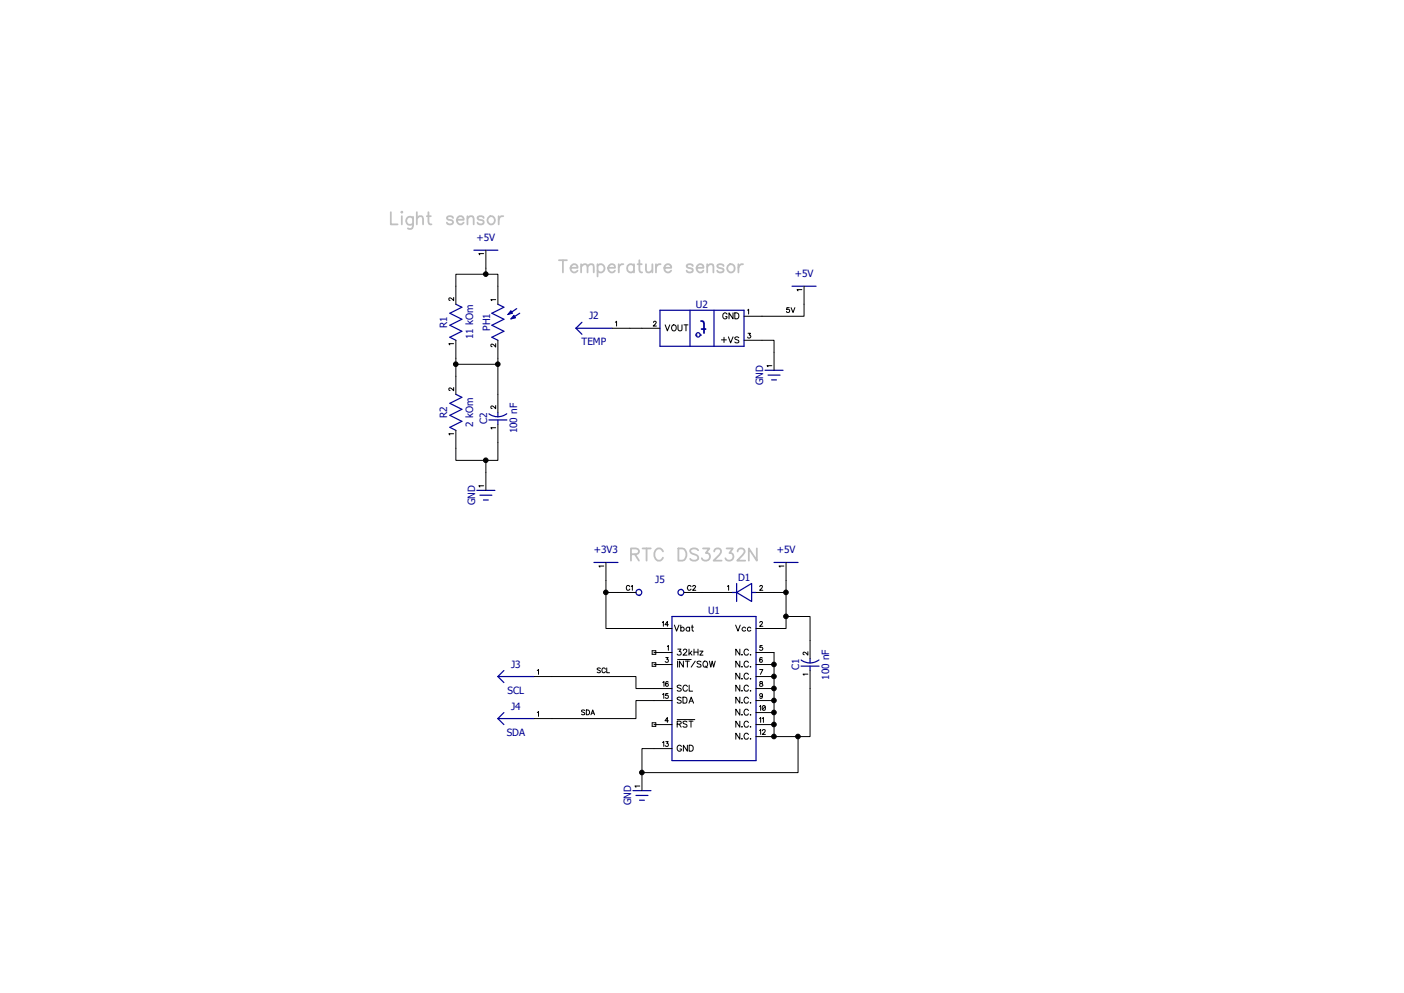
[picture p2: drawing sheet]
<svg xmlns="http://www.w3.org/2000/svg" width="297mm" height="210mm" viewBox="0 0 297 210" stroke-linecap="round" stroke-linejoin="round" font-family="sans-serif">
<defs><g id="words">
<g font-size="2.1" fill="#000096">
<text x="100.8" y="51">+5V</text>
<text x="168.1" y="58.6">+5V</text>
<text x="147.2" y="65.2">U2</text>
<text x="94.6" y="69.4" transform="rotate(-90 94.6 69.4)">R1</text>
<text x="100.1" y="71.8" transform="rotate(-90 100.1 71.8)">11 kOm</text>
<text x="103.7" y="70" transform="rotate(-90 103.7 70)">PH1</text>
<text x="124.6" y="67.5">J2</text>
<text x="123" y="73">TEMP</text>
<text x="161.5" y="81.4" transform="rotate(-90 161.5 81.4)">GND</text>
<text x="94.6" y="88.4" transform="rotate(-90 94.6 88.4)">R2</text>
<text x="103" y="89.7" transform="rotate(-90 103 89.7)">C2</text>
<text x="100.1" y="90.3" transform="rotate(-90 100.1 90.3)">2 kOm</text>
<text x="109.4" y="91.7" transform="rotate(-90 109.4 91.7)">100 nF</text>
<text x="100.5" y="106.8" transform="rotate(-90 100.5 106.8)">GND</text>
<text x="125.6" y="117.1">+3V3</text>
<text x="164.3" y="117.1">+5V</text>
<text x="138.6" y="123.4">J5</text>
<text x="156.1" y="123">D1</text>
<text x="149.8" y="130">U1</text>
<text x="108.1" y="141.2">J3</text>
<text x="169.1" y="141.8" transform="rotate(-90 169.1 141.8)">C1</text>
<text x="175.4" y="143.8" transform="rotate(-90 175.4 143.8)">100 nF</text>
<text x="107.4" y="146.7">SCL</text>
<text x="107.2" y="155.6">SDA</text>
<text x="108.1" y="150.1">J4</text>
<text x="133.5" y="170.3" transform="rotate(-90 133.5 170.3)">GND</text>
</g>
</g></defs>
<path d="M0 0h297v210h-297z" fill-rule="evenodd" fill="#fff" stroke="#fff" stroke-width=".34"/>
<g fill="none" stroke="#c0c0c0" stroke-width=".38">
<path d="M82.7 44.9v2.6h1.4M85 44.7l.1 .2-.1 .1zM85 45.7v1.8M87.4 45.8v2l-.2 .4a.66 .66 0 0 1-.9 .1M87.4 46.2a.81 .81 0 0 0-1.2-.1 .81 .81 0 0 0 0 1.2 .81 .81 0 0 0 1.2-.1M88.2 46.2l.6-.5 .6 .1 .1 1.7M88.2 44.9v2.6M90.3 45.7h.8M90.6 44.9v2l.2 .4 .5 .2M95.8 46.1a.73 .73 0 0 0-.6-.4 .73 .73 0 0 0-.7 .4l.4 .4 .8 .2 .1 .4a.73 .73 0 0 1-.6 .4 .73 .73 0 0 1-.7-.4M96.6 46.5h1.5a.72 .72 0 0 0-.7-.8 .72 .72 0 0 0-.8 .8 .79 .79 0 0 0 .5 .9 .79 .79 0 0 0 1-.3M98.9 46.2l.6-.5 .6 .1 .1 1.7"/>
<path d="M98.9 45.7v1.8M102.3 46.1a.73 .73 0 0 0-.6-.4 .73 .73 0 0 0-.7 .4l.3 .4 .7 .1a.5 .5 0 0 1 .2 .7 .83 .83 0 0 1-1.2-.2M105.5 45.7v1.8M106.5 45.7a.8 .8 0 0 0-1 .8M118.2 55h1.7M119.1 55v2.6M120.7 56.6h1.5a.79 .79 0 0 0-1.1-.7 .79 .79 0 0 0-.3 1.3 .77 .77 0 0 0 1.4 0M122.9 56.4l.7-.5 .6 .1 .1 1.6M122.9 55.9v1.7M124.3 56.4l.6-.5 .6 .1 .1 1.6M126.4 55.9v2.6M126.4 56.3a.82 .82 0 0 1 1.2-.2 .82 .82 0 0 1 0 1.3 .82 .82 0 0 1-1.2-.2"/>
<path d="M128.7 56.6h1.4a.72 .72 0 0 0-.7-.8 .72 .72 0 0 0-.7 .8 .79 .79 0 0 0 .4 .9 .79 .79 0 0 0 1-.3M130.9 55.9v1.7M131.9 55.9a.85 .85 0 0 0-1 .7M134.1 56.3a.81 .81 0 0 0-1.2-.1 .81 .81 0 0 0 0 1.1 .81 .81 0 0 0 1.2-.1M134.1 55.9v1.7M134.9 55.9h.9M135.3 55v2.1l.1 .4 .4 .1M136.7 55.9l.1 1.6 .6 .1 .6-.5M138 55.9v1.7M138.8 55.9v1.7M139.7 55.9a.85 .85 0 0 0-.9 .7M140.5 56.6h1.5a.75 .75 0 0 0-.9-.8 .75 .75 0 0 0-.6 1.1 .77 .77 0 0 0 .6 .7 .77 .77 0 0 0 .9-.4"/>
<path d="M146.6 56.3a.73 .73 0 0 0-.7-.4 .73 .73 0 0 0-.7 .4 1.19 1.19 0 0 0 1.3 .6l.1 .3a.73 .73 0 0 1-.7 .4 .73 .73 0 0 1-.7-.4M147.4 56.6h1.4a.72 .72 0 0 0-.7-.8 .72 .72 0 0 0-.7 .8 .79 .79 0 0 0 .4 .9 .79 .79 0 0 0 1-.3M149.6 56.4l.6-.5 .6 .1 .1 1.6M149.6 55.9v1.7M153.1 56.3a.77 .77 0 0 0-1.4 0 1.32 1.32 0 0 0 1.3 .6l.1 .3a.77 .77 0 0 1-1.4 0M156.2 55.9v1.7M157.2 55.9a.85 .85 0 0 0-1 .7M133.5 117.2l1.4-.1a.57 .57 0 0 0 0-1l-1.4-.1v2.6M134.3 117.2l.9 1.4M135.9 116h1.8M136.8 116v2.6M140.3 116.6a.88 .88 0 0 0-1.4-.5 1.5 1.5 0 0 0 .2 2.5 .93 .93 0 0 0 1.2-.7"/>
<path d="M143.5 116h.9a1.39 1.39 0 0 1 .8 1.3 1.39 1.39 0 0 1-.8 1.3h-.9zM147.7 116.4a.94 .94 0 0 0-.9-.4 .94 .94 0 0 0-.8 .6l.5 .5a1.35 1.35 0 0 1 1.2 .7v.4a1.08 1.08 0 0 1-1.7 0M148.7 116h1.4l-.8 1a.83 .83 0 0 1 .9 .9 .83 .83 0 0 1-1.1 .7l-.4-.2-.2-.3M151.1 116.6l.1-.4a.8 .8 0 0 1 1.2 0 .89 .89 0 0 1-.2 1.1l-1.2 1.3h1.7M153.7 116h1.3l-.7 1a.86 .86 0 0 1 .8 1.2 .86 .86 0 0 1-1.5 .1l-.1-.2M156 116.6l.2-.4a.8 .8 0 0 1 1.2 0l.1 .3-.1 .5-1.4 1.6h1.6M160.1 116v2.6l-1.7-2.6v2.6"/>
<circle cx="103.9" cy="46.5" r=".84"/>
<circle cx="154.6" cy="56.7" r=".86"/>
</g>
<g fill="none" stroke="#000" stroke-width=".21">
<path d="M102.3 53.6h-1l.2 .3M102.8 52.9v5.1h-6.4v6.3M102.8 58h2.5v6.3M96 72.7h-1l.2 .2M96 62.9v.7l-.8-.6-.2 .1v.3l.2 .1M96.4 72v11.4M104.9 63.4h-1.1l.3 .2M104.9 72.7v.7l-.8-.6-.3 .1 .1 .3 .2 .1M105.3 72v5h-8.9M105.3 77v10.2M129.5 69.4h10.1M130.2 68.2l.2-.3v1.1"/>
<path d="M138.3 68.2l.1-.3 .3 .1 .1 .2-.1 .3-.5 .5h.7M140.7 68.7l.5 1.3 .5-1.3M142.2 68.9a.6 .6 0 0 1 .9 .3 .6 .6 0 0 1-.6 .8l-.4-.5zM143.4 68.7v.9l.4 .4 .4-.2 .1-1.1M144.7 68.7h.8M145.1 68.7v1.3M152.6 71.9h1.1M153.2 71.3v1.1M153.8 66.5a.46 .46 0 0 0-.5-.3 .46 .46 0 0 0-.4 .5v.3a.45 .45 0 0 0 .5 .4 .45 .45 0 0 0 .4-.4h-.3M154.1 71.2l.5 1.3 .5-1.3M155.1 66.2v1.2l-.9-1.2v1.2M155.4 66.2h.5a.68 .68 0 0 1 .4 .6 .68 .68 0 0 1-.4 .6h-.5z"/>
<path d="M156.3 71.4l-.3-.2-.6 .2 .2 .4 .6 .2 .1 .2v.1l-.3 .2-.6-.2M157.4 72h6.3v6.3M158.2 65.6l.2-.2v1M158.2 70.5h.5l-.2 .4h.1a.34 .34 0 0 1 .1 .5 .34 .34 0 0 1-.5-.1M163.3 77.3h-1l.2 .3M167 65.1h-.5l-.1 .4a.36 .36 0 0 1 .6 0 .36 .36 0 0 1-.1 .5 .36 .36 0 0 1-.5-.1M167.3 65.1l.5 1 .3-1M169.6 61.3h-1l.2 .2M170.1 60.5v6.4h-12.7M96 91.7h-1l.2 .3M96 82v.6l-.8-.6-.2 .1v.3l.2 .2M96.4 91v6.4h6.4v6.3"/>
<path d="M104.9 90.5h-1.1l.3 .2M104.9 85.8v.6l-.8-.5h-.2l-.1 .3 .3 .2M105.3 89.7v7.7h-2.5M102.3 102.7h-1l.2 .3M127.7 119.7h-1l.2 .2M128.2 119v13.9h14M165.8 119.7h-1l.2 .2M166.3 119v13.9h-6.4M128.2 125.3h6.3M133.2 124.1a.37 .37 0 0 0-.4-.3 .37 .37 0 0 0-.3 .4v.3a.37 .37 0 0 0 .3 .3 .37 .37 0 0 0 .4-.2M133.6 124l.2-.2v1M138 137.6h.7v.8h-.7z"/>
<path d="M138.3 138h3.9M140.1 131.7l.2-.3v1.1M140.8 139.1h.6l-.3 .3a.35 .35 0 0 1 .2 .6 .35 .35 0 0 1-.6-.1M141.2 136.7l.2-.2v1M141.4 132.1h-.7l.5-.7v1.1M142.7 132.2l.4 1.3 .5-1.3M143.3 139.8v1.3M143.3 139.5h2.9M143.4 137.3h.7l-.4 .5a.43 .43 0 0 1 .3 .7 .43 .43 0 0 1-.7-.2M144 132.8a.4 .4 0 0 1 .6 0 .4 .4 0 0 1 0 .6 .4 .4 0 0 1-.6-.1M144 132.2v1.3M144.6 137.6l.2-.3h.2l.3 .4-.8 .9h.8"/>
<path d="M144.6 139.8v1.3l-.9-1.3v1.3M144.7 125.3h10.2M145 139.8h.8M145.4 139.8v1.3M145.8 137.3v1.3M145.9 132.8a.42 .42 0 0 0-.6 0 .42 .42 0 0 0 0 .6 .42 .42 0 0 0 .6-.1M145.9 132.6v.9M146 138.1l.4 .5M146.2 124.1a.39 .39 0 0 0-.5-.3 .39 .39 0 0 0-.3 .4 .45 .45 0 0 0 .2 .6 .45 .45 0 0 0 .5-.1l.1-.1M146.3 132.6h.4M146.3 137.7l-.5 .6M146.4 132.2v1.1l.3 .2"/>
<path d="M146.6 124.1l.1-.3 .5 .2-.7 .8h.7M146.8 137.3v1.3M146.8 137.9h.9M147.1 139.8l-.9 1.3M147.7 137.3v1.3M148 137.7h.7l-.7 .9h.7M148.3 140l-.3-.2-.6 .2 .2 .3 .6 .2v.6h-.4l-.4-.2M148.8 140a.56 .56 0 0 1 .9 .5 .56 .56 0 0 1-.9 .4l-.1-.3zM150.1 139.8l.3 1.3 .3-1.3 .3 1.3 .3-1.3M153.9 124l.2-.2v1M155.6 132.2l.5 1.3 .5-1.3M156.5 137.3v1.3l-.8-1.3v1.3"/>
<path d="M156.5 139.8v1.3l-.8-1.3v1.3M156.9 138.5h.1zM157.7 132.8a.42 .42 0 0 0-.6 0 .42 .42 0 0 0 0 .6 .42 .42 0 0 0 .6-.1M158.3 137.6a.53 .53 0 0 0-.7-.3 .53 .53 0 0 0-.2 .8 .48 .48 0 0 0 .4 .5 .48 .48 0 0 0 .5-.3M158.8 138.4v.2zM158.8 132.8a.4 .4 0 0 0-.6 0 .4 .4 0 0 0 0 .6 .4 .4 0 0 0 .6-.1M159.9 125.3h6.4M159.9 138h3.8v2.5M160.7 124.1l.2-.3 .3 .1 .1 .1-.6 .8h.7M160.7 131.7l.2-.3 .3 .1 .1 .2-.6 .8h.7M161.2 136.5h-.4l-.1 .4a.37 .37 0 0 1 .6 0 .37 .37 0 0 1-.1 .6 .37 .37 0 0 1-.5-.1M161.2 139.2v-.1a.51 .51 0 0 0-.6 .4 .51 .51 0 0 0 .4 .6 .3 .3 0 0 0 .3-.3 .3 .3 0 0 0-.3-.3 .3 .3 0 0 0-.3 .2"/>
<path d="M166.3 130.4h5.1v8.9M170.9 137.8v.8l-.7-.7-.3 .2v.3l.2 .1M112.9 143.1h21.6v2.5h7.7M113.7 141.8l.2-.2v1M113.7 150.7l.2-.2v1M123.7 150.3l-.3-.1-.4 .1 .1 .2 .6 .4-.1 .2-.6-.1M124 150.2h.4a.54 .54 0 0 1 .3 .5 .54 .54 0 0 1-.3 .5h-.4zM125 151.2l.4-1 .4 1M125.2 150.8h.4M127 141.4l-.2-.1-.5 .1 .1 .2 .6 .4-.2 .3-.5-.1M128.1 141.5a.37 .37 0 0 0-.5-.2 .37 .37 0 0 0-.3 .3v.3a.37 .37 0 0 0 .3 .4 .37 .37 0 0 0 .5-.3M128.4 141.3v1h.5"/>
<path d="M138 140.2h.7v.7h-.7zM138 152.9h.7v.7h-.7zM138.3 140.5h3.9M138.3 153.2h3.9M140.2 157.1l.2-.3v1.1M140.2 146.9l.2-.2v1M140.2 144.4l.3-.3v1.1M140.8 156.8h.6l-.3 .4a.35 .35 0 0 1 .2 .6 .35 .35 0 0 1-.6-.1M141.3 146.7h-.5v.4a.36 .36 0 0 1 .5 .1 .36 .36 0 0 1-.1 .5 .36 .36 0 0 1-.5-.2M141.4 144.3l-.1-.1a.51 .51 0 0 0-.6 .4 .51 .51 0 0 0 .4 .6 .3 .3 0 0 0 .3-.3 .3 .3 0 0 0-.3-.3 .3 .3 0 0 0-.3 .2M141.4 152.4h-.7l.5-.6v1M142.2 158.3h-6.4v5.1"/>
<path d="M142.2 148.2h-7.7v3.8h-21.6M143.3 152.2h3.7M143.3 153.2l.8-.2v-.3l-.8-.2v1.3M143.7 153.2l.4 .6M144.1 147.6l-.3-.2-.5 .2 .1 .4 .6 .2 .1 .2v.1l-.3 .2-.5-.2M144.1 145.1l-.3-.2-.5 .2 .1 .3 .6 .2 .1 .2v.2l-.3 .2-.5-.2M144.1 157.9a.46 .46 0 0 0-.5-.3 .46 .46 0 0 0-.3 .5v.3a.45 .45 0 0 0 .4 .5 .45 .45 0 0 0 .4-.5h-.3M144.5 147.4h.4a.68 .68 0 0 1 .4 .7 .68 .68 0 0 1-.4 .6h-.4zM145.3 152.7l-.3-.2-.5 .2 .1 .3 .6 .2v.6h-.4l-.3-.2M145.4 157.6v1.3l-.8-1.3v1.3M145.4 145.2a.53 .53 0 0 0-.7-.2 .53 .53 0 0 0-.2 .7 .48 .48 0 0 0 .4 .5 .48 .48 0 0 0 .5-.3M145.8 148.7l.4-1.3 .5 1.3"/>
<path d="M145.8 152.5h.8M145.8 157.6h.4a.68 .68 0 0 1 .5 .6 .68 .68 0 0 1-.5 .7h-.4zM145.8 144.9v1.3h.7M145.9 148.3h.6M146.2 152.5v1.3M149.3 140.9l.3 .3M156.5 142.4v1.2l-.8-1.2v1.2M156.5 144.9v1.3l-.8-1.3v1.3M156.5 147.4v1.3l-.8-1.3v1.3M156.5 150v1.3l-.8-1.3v1.3M156.5 152.5v1.3l-.8-1.3v1.3M156.5 155.1v1.2l-.8-1.2v1.2"/>
<path d="M156.9 141.1h.1zM156.9 143.6h.1zM156.9 146.1h.1zM156.9 148.7h.1zM156.9 151.2h.1zM156.9 153.8h.1zM156.9 156.3h.1zM158.3 140.1a.53 .53 0 0 0-.7-.2 .53 .53 0 0 0-.2 .7 .48 .48 0 0 0 .4 .5 .48 .48 0 0 0 .5-.3M158.3 142.7a.53 .53 0 0 0-.7-.3 .53 .53 0 0 0-.2 .8 .48 .48 0 0 0 .4 .4 .48 .48 0 0 0 .5-.3M158.3 145.2a.53 .53 0 0 0-.7-.2 .53 .53 0 0 0-.2 .7 .48 .48 0 0 0 .4 .5 .48 .48 0 0 0 .5-.3M158.3 147.7a.53 .53 0 0 0-.7-.2 .53 .53 0 0 0-.2 .8 .48 .48 0 0 0 .4 .4 .48 .48 0 0 0 .5-.3M158.3 150.3a.53 .53 0 0 0-.7-.3 .53 .53 0 0 0-.2 .8 .48 .48 0 0 0 .4 .5 .48 .48 0 0 0 .5-.3"/>
<path d="M158.3 152.8a.53 .53 0 0 0-.7-.2 .53 .53 0 0 0-.2 .7 .48 .48 0 0 0 .4 .5 .48 .48 0 0 0 .5-.3M158.3 155.4a.53 .53 0 0 0-.7-.3 .53 .53 0 0 0-.2 .8 .48 .48 0 0 0 .4 .4 .48 .48 0 0 0 .5-.3M158.7 143.6h.1zM158.7 156.3h.1zM158.8 141v.1zM158.8 146v.2zM158.8 148.6v.1zM158.8 151.1v.2zM158.8 153.7v.1zM159.9 143.1h3.8M159.9 140.5h3.8M159.9 153.2h3.8"/>
<path d="M159.9 145.6h3.8M159.9 148.2h3.8M159.9 150.7h3.8M159.9 155.8h3.8M160.7 141.6h.7l-.5 1M160.7 149.4l.2-.2v1M160.7 152l.2-.2v1M160.7 154.5l.2-.2v1M160.8 144.2v.3l.6 .3a.36 .36 0 0 1-.3 .4 .36 .36 0 0 1-.4-.2l.1-.4 .5-.2-.1-.2zM161.2 152l.3-.2v1M161.3 147a.31 .31 0 0 1-.4 .3 .31 .31 0 0 1-.2-.5l.3-.1a.53 .53 0 0 1 .3 .5 .53 .53 0 0 1-.4 .5l-.2-.1M161.3 154.6a.3 .3 0 0 1 .3-.3 .3 .3 0 0 1 .3 .3l-.7 .7h.7"/>
<path d="M161.4 149.3a.5 .5 0 0 1 .6 .4 .5 .5 0 0 1-.4 .5l-.3-.1-.1-.5zM161.9 149.4l-.6 .7M163.7 140.5v2.6M163.7 143.1v2.5M163.7 145.6v2.6M163.7 148.2v2.5M163.7 150.7v2.5M163.7 153.2v2.6M163.7 155.8h5.1v7.6h-33M170.9 142.6h-1l.2 .2M171.4 141.8v14h-2.6M135.3 166.2h-1l.2 .3"/>
<path d="M135.8 163.4v3.8"/>
</g>
<g fill="#000" stroke="#000" stroke-width=".21">
<circle cx="102.8" cy="58" r=".49"/>
<circle cx="96.4" cy="77" r=".49"/>
<circle cx="105.3" cy="77" r=".49"/>
<circle cx="102.8" cy="97.3" r=".49"/>
<circle cx="128.2" cy="125.3" r=".49"/>
<circle cx="166.3" cy="130.4" r=".49"/>
<circle cx="166.3" cy="125.3" r=".49"/>
<circle cx="163.7" cy="155.8" r=".49"/>
<circle cx="163.7" cy="153.2" r=".49"/>
<circle cx="163.7" cy="143.1" r=".49"/>
<circle cx="163.7" cy="150.7" r=".49"/>
<circle cx="163.7" cy="145.6" r=".49"/>
<circle cx="163.7" cy="148.1" r=".49"/>
<circle cx="163.7" cy="140.5" r=".49"/>
<circle cx="168.8" cy="155.8" r=".49"/>
<circle cx="135.8" cy="163.4" r=".49"/>
</g>
<g fill="none" stroke="#000096" stroke-width=".25">
<path d="M100.2 52.9h5.1M96.4 64.3l1.3 .7-2.5 1.3 2.5 1.2-2.5 1.3 2.5 1.3-2.5 1.2 1.2 .7M105.3 64.3l1.3 .7-2.5 1.3 2.5 1.2-2.5 1.3 2.5 1.3-2.5 1.2 1.2 .7M109.3 65.3l-1.1 .7M109.9 66.3l-1 .6M121.8 69.4l1.3 1.3M121.8 69.4h7.7M123.1 68.2l-1.3 1.2M139.6 65.6h17.8v7.6h-17.8zM146 65.6v7.6M147.2 70.9h.1M148.2 70.9h.1"/>
<path d="M151 65.6v7.6M161.8 78.3h3.9M162.5 79.3h2.5M167.6 60.5h5M96.4 83.4l1.3 .6-2.5 1.3 2.5 1.3-2.5 1.2 2.5 1.3-2.5 1.3 1.2 .6M103.4 88.8h3.8M105.3 87.2v1M105.3 88.8v.9M107.2 87.5a3.2 3.2 0 0 1-3.8 0M163.2 80.3h1.1M100.9 103.7h3.8M101.5 104.7h2.6"/>
<path d="M102.3 105.7h1M125.6 119h5.1M163.7 119h5.1M135.2 124.7h.1M135.2 124.7a.61 .61 0 0 1 .6 .6 .61 .61 0 0 1-.6 .6M135.2 125.9h.1M135.2 124.7a.61 .61 0 0 0-.7 .6 .61 .61 0 0 0 .7 .6M142.2 130.4h17.7v30.5h-17.7zM144.1 124.7h.1M144.1 124.7a.61 .61 0 0 1 .6 .6 .61 .61 0 0 1-.6 .6M144.1 125.9h.1M144.1 124.7a.61 .61 0 0 0-.7 .6 .61 .61 0 0 0 .7 .6"/>
<path d="M154.9 125.3h.9M155.8 125.3l3.2-1.9v3.8zM155.8 123.4v3.8M159 125.3h.9M171.4 139.3v1M173.2 139.6a3.2 3.2 0 0 1-3.7 0M105.3 143.1l1.3 1.3M105.3 143.1h7.6M105.3 152l1.3 1.2M105.3 152h7.6M106.6 141.8l-1.3 1.3M106.6 150.7l-1.3 1.3"/>
<path d="M169.5 140.9h3.8M171.4 140.9v.9M133.9 167.2h3.8M134.5 168.2h2.6M135.3 169.2h1"/>
<circle cx="147.7" cy="70.8" r=".45"/>
</g>
<g fill="#000096" stroke="#000096" stroke-width=".21">
<path d="M108.7 66.7l.4 .5-1.1 .3z"/>
<path d="M108.1 65.7l.3 .6-1 .2z"/>
</g>
<path d="M148.3 67.9l.5 .1 .1 .4v2M148.4 69.6h.9" fill="none" stroke="#000096" stroke-width=".38"/>
<use href="#words"/>
</svg>
